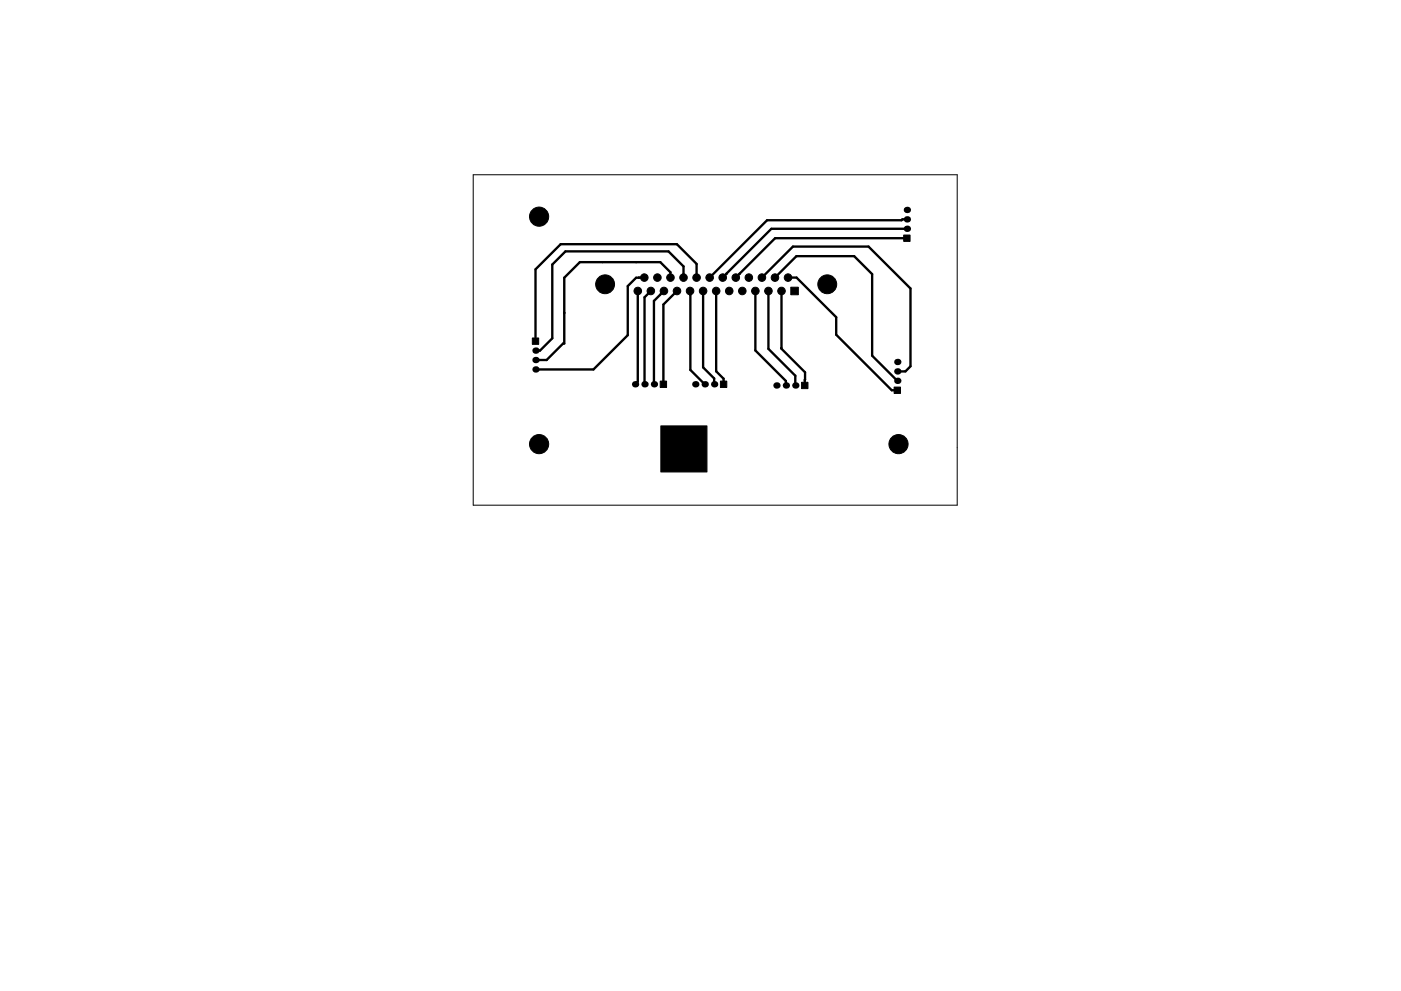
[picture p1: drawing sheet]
<svg xmlns="http://www.w3.org/2000/svg" width="297mm" height="210mm" viewBox="0 0 297 210" stroke-linecap="round" stroke-linejoin="round" font-family="sans-serif">
<path d="M100.3 37.1h102.6v70.1h-102.6z" fill="none" stroke="#000" stroke-width=".21"/>
<g fill="#000" stroke="#000" stroke-width=".21">
<path d="M191.6 49.9h1.4v1.3h-1.4zM112.9 71.7h1.3v1.4h-1.3zM167.7 60.9h1.6v1.6h-1.6zM140 80.9h1.3v1.3h-1.3zM152.7 80.9h1.4v1.3h-1.4zM169.9 81.1h1.4v1.4h-1.4zM189.6 82.1h1.3v1.4h-1.3z"/>
<circle cx="114.3" cy="46" r="2.03"/>
<circle cx="136.6" cy="58.9" r=".8"/>
<circle cx="139.4" cy="58.9" r=".8"/>
<circle cx="142.1" cy="58.9" r=".8"/>
<circle cx="144.9" cy="58.9" r=".8"/>
<circle cx="147.7" cy="58.9" r=".8"/>
<circle cx="150.5" cy="58.9" r=".8"/>
<circle cx="153.2" cy="58.9" r=".8"/>
<circle cx="156" cy="58.9" r=".8"/>
<circle cx="158.8" cy="58.9" r=".8"/>
<circle cx="161.5" cy="58.9" r=".8"/>
<circle cx="164.3" cy="58.9" r=".8"/>
<circle cx="167.1" cy="58.9" r=".8"/>
<circle cx="128.3" cy="60.3" r="2"/>
<circle cx="135.2" cy="61.7" r=".8"/>
<circle cx="138" cy="61.7" r=".8"/>
<circle cx="140.8" cy="61.7" r=".8"/>
<circle cx="143.5" cy="61.7" r=".8"/>
<circle cx="146.3" cy="61.7" r=".8"/>
<circle cx="149.1" cy="61.7" r=".8"/>
<circle cx="151.8" cy="61.7" r=".8"/>
<circle cx="154.6" cy="61.7" r=".8"/>
<circle cx="157.4" cy="61.7" r=".8"/>
<circle cx="160.2" cy="61.7" r=".8"/>
<circle cx="162.9" cy="61.7" r=".8"/>
<circle cx="165.7" cy="61.7" r=".8"/>
<circle cx="175.4" cy="60.3" r="2"/>
<circle cx="114.3" cy="94.2" r="2.03"/>
<circle cx="190.5" cy="94.2" r="2.03"/>
</g>
<g fill="#000">
<circle cx="192.3" cy="44.5" r=".67"/>
<circle cx="192.3" cy="48.5" r=".67"/>
<circle cx="192.3" cy="46.5" r=".67"/>
<circle cx="113.5" cy="78.4" r=".67"/>
<circle cx="113.5" cy="76.4" r=".67"/>
<circle cx="113.5" cy="74.4" r=".67"/>
<circle cx="190.2" cy="78.8" r=".67"/>
<circle cx="190.2" cy="76.8" r=".67"/>
<circle cx="134.7" cy="81.5" r=".67"/>
<circle cx="136.7" cy="81.5" r=".67"/>
<circle cx="138.7" cy="81.5" r=".67"/>
<circle cx="147.4" cy="81.5" r=".67"/>
<circle cx="149.4" cy="81.5" r=".67"/>
<circle cx="151.4" cy="81.5" r=".67"/>
<circle cx="164.6" cy="81.8" r=".67"/>
<circle cx="166.6" cy="81.8" r=".67"/>
<circle cx="168.6" cy="81.8" r=".67"/>
<circle cx="190.2" cy="80.8" r=".67"/>
</g>
<g fill="none" stroke="#000" stroke-width=".5">
<path d="M136.6 58.9h-1.7l-1.8 1.8v10.4l-7.3 7.3h-12.3M142.1 58.9v-1.1l-2.1-2.2h-17.1l-3.3 3.3v14h-.2l-3.5 3.5h-2.4M144.9 58.9v-2.4l-3.2-3.2h-21.8l-2.8 2.8v15.7l-2.6 2.6h-1M147.7 58.9v-2.9l-4.2-4.2h-24.6l-5.4 5.3v15.3M154 58.1h.1M156.8 58.1h.1M161.5 58.9l6.6-6.6h16l8.9 8.9v16.5l-1 1.1h-1.8M164.3 58.9l4.6-4.5h12.2l3.8 3.8v17.3l5.3 5.3M167.1 58.9h1.8l8.4 8.4v3.7l11.8 11.8h1.1M192.3 50.5h-28l-8.3 8.4M192.3 48.5h-28.8l-10.3 10.4M192.3 46.5h-1l-.2 .2h-28.5l-12.1 12.2"/>
<path d="M135.2 61.7v19.3l-.5 .5M138 61.7l-1.3 1.4v18.4M140.8 61.7l-2.1 2.1v17.7M143.5 61.7l-2.8 2.9v16.9M146.3 61.7l.1 16.8 3 3M149.1 61.7v16.2l2.3 2.4v1.2M151.8 61.7v17.1l1.6 1.6v1.1M160.2 61.7v12.7l6.4 6.4v1M162.9 61.7v12.3l5.7 5.7v2.1M165.7 61.7l-.1 12.2 5.1 5.1-.1 2.8"/>
</g>
<path d="M140.1 90.4h9.8v9.7h-9.8z" fill="#000" stroke="#000" stroke-width=".25"/>
</svg>
